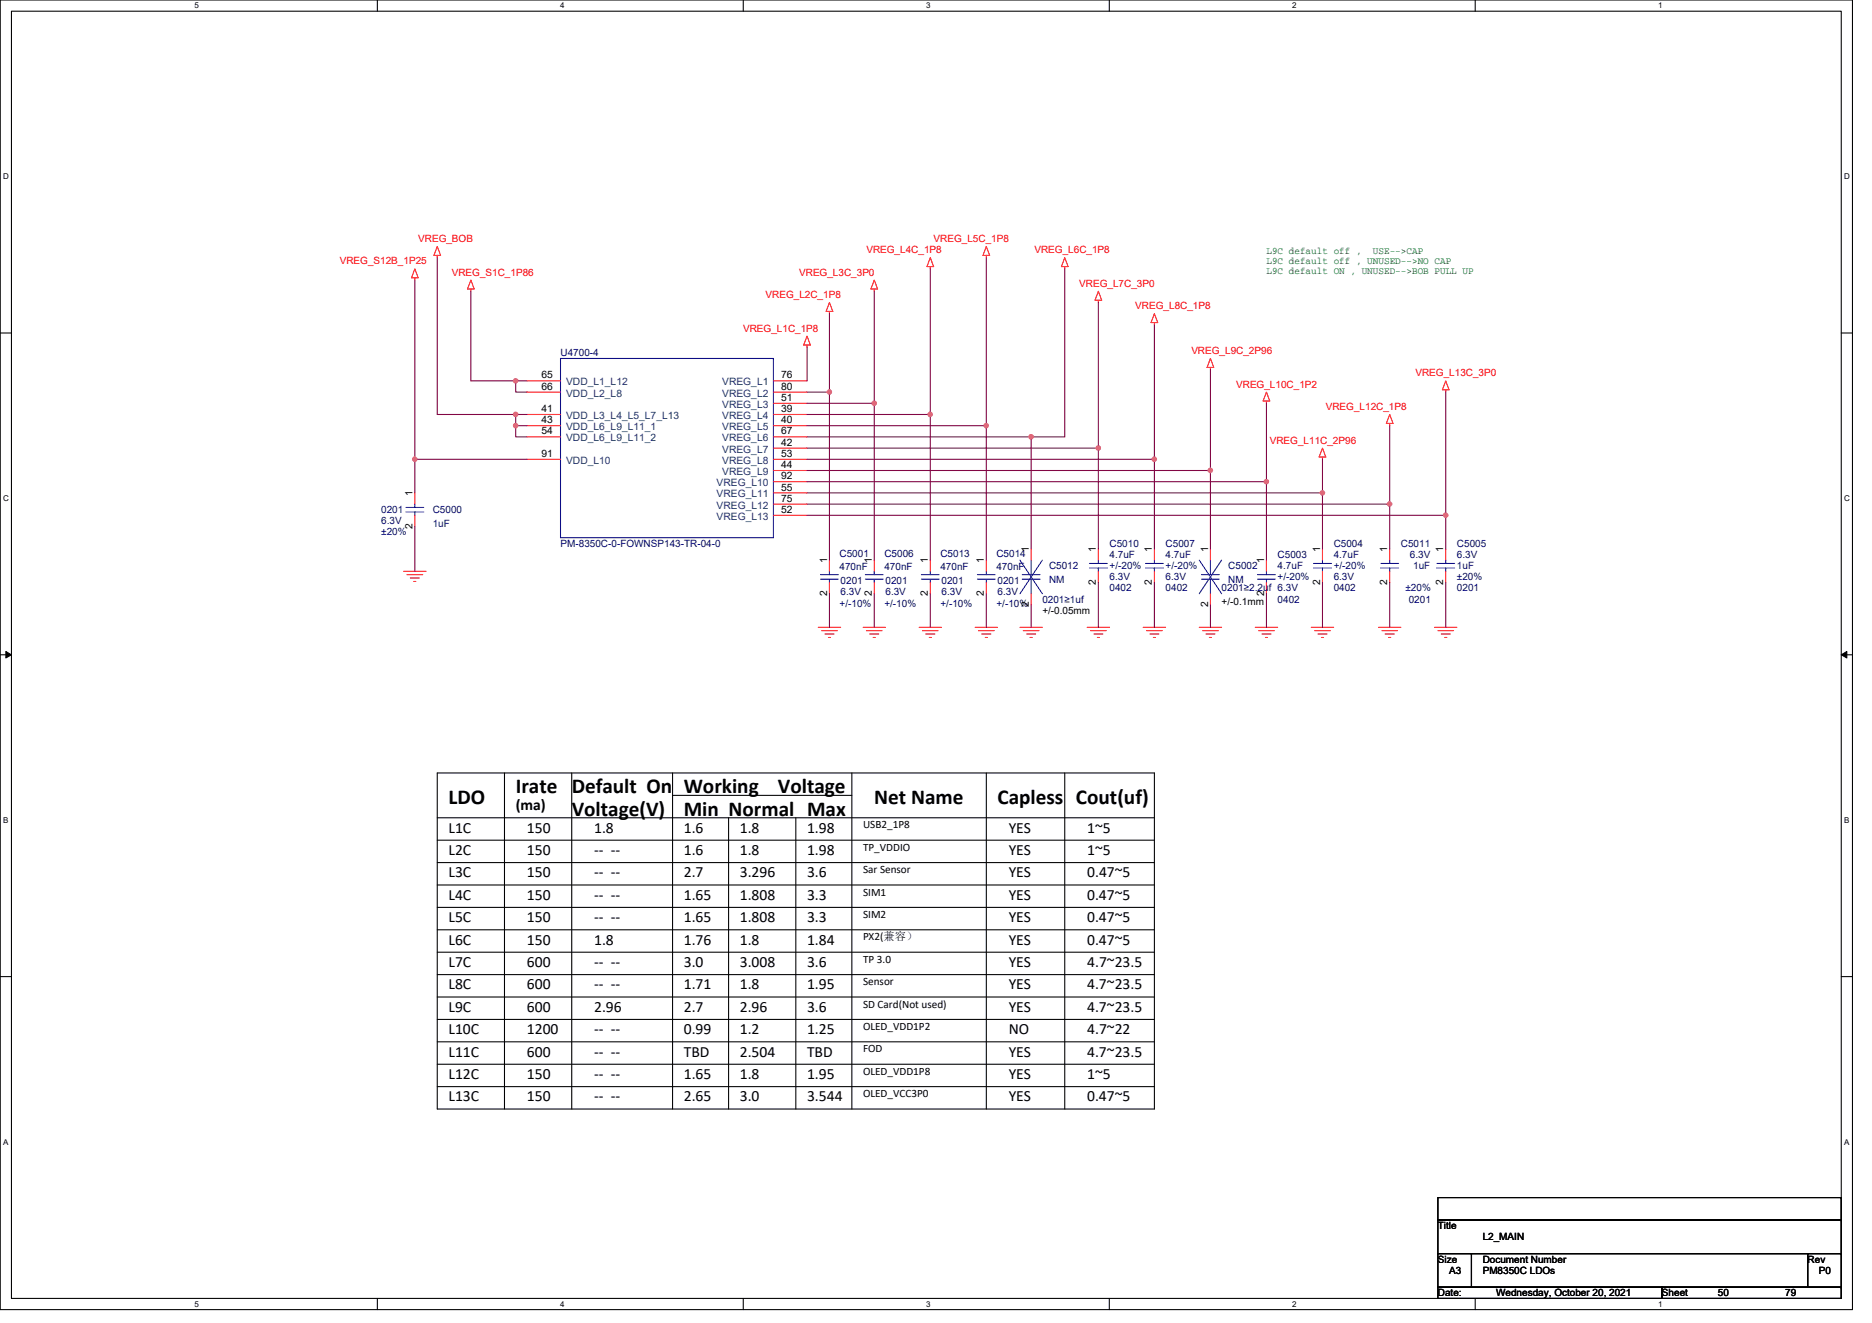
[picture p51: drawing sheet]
<svg xmlns="http://www.w3.org/2000/svg" width="297mm" height="210mm" viewBox="0 0 297 210" stroke-linecap="round" stroke-linejoin="round" font-family="sans-serif">
<defs><g id="words">
<g font-size="3.4">
<text x="81.8" y="125.9">Irate Default On</text>
<text x="108.5" y="125.9">Working</text>
<text x="123.4" y="125.9">Voltage</text>
<text x="71.2" y="127.7">LDO</text>
<text x="90.7" y="129.4">Voltage(V)</text>
<text x="108.5" y="129.4">Min Normal Max</text>
<text x="138.7" y="127.7">Net Name</text>
<text x="158.3" y="127.7">Capless</text>
<text x="170.7" y="127.7">Cout(uf)</text>
</g>
<g font-size="2.5">
<text x="81.8" y="128.6">(ma)</text>
<text x="71.2" y="135.7">L2C</text>
<text x="71.2" y="132.1">L1C</text>
<text x="83.6" y="135.7">150</text>
<text x="83.6" y="132.1">150</text>
<text x="94.3" y="132.1">1.8</text>
<text x="94.3" y="135.7">‐‐ ‐‐</text>
<text x="108.5" y="135.7">1.6</text>
<text x="108.5" y="132.1">1.6</text>
<text x="117.4" y="135.7">1.8</text>
<text x="117.4" y="132.1">1.8</text>
<text x="128.1" y="132.1">1.98</text>
<text x="128.1" y="135.7">1.98</text>
<text x="160.1" y="135.7">YES</text>
<text x="160.1" y="132.1">YES</text>
<text x="172.5" y="135.7">1~5</text>
<text x="172.5" y="132.1">1~5</text>
<text x="71.2" y="139.3">L3C</text>
<text x="71.2" y="142.8">L4C</text>
<text x="83.6" y="139.3">150</text>
<text x="83.6" y="142.8">150</text>
<text x="94.3" y="142.8">‐‐ ‐‐</text>
<text x="94.3" y="139.3">‐‐ ‐‐</text>
<text x="108.5" y="139.3">2.7</text>
<text x="108.5" y="142.8">1.65</text>
<text x="117.4" y="142.8">1.808</text>
<text x="117.4" y="139.3">3.296</text>
<text x="128.1" y="139.3">3.6</text>
<text x="128.1" y="142.8">3.3</text>
<text x="160.1" y="139.3">YES</text>
<text x="160.1" y="142.8">YES</text>
<text x="172.5" y="142.8">0.47~5</text>
<text x="172.5" y="139.3">0.47~5</text>
<text x="71.2" y="149.9">L6C</text>
<text x="71.2" y="146.4">L5C</text>
<text x="83.6" y="146.4">150</text>
<text x="83.6" y="149.9">150</text>
<text x="94.3" y="149.9">1.8</text>
<text x="94.3" y="146.4">‐‐ ‐‐</text>
<text x="108.5" y="146.4">1.65</text>
<text x="108.5" y="149.9">1.76</text>
<text x="117.4" y="146.4">1.808</text>
<text x="117.4" y="149.9">1.8</text>
<text x="128.1" y="146.4">3.3</text>
<text x="128.1" y="149.9">1.84</text>
<text x="160.1" y="146.4">YES</text>
<text x="160.1" y="149.9">YES</text>
<text x="172.5" y="146.4">0.47~5</text>
<text x="172.5" y="149.9">0.47~5</text>
<text x="71.2" y="153.5">L7C</text>
<text x="83.6" y="153.5">600</text>
<text x="94.3" y="153.5">‐‐ ‐‐</text>
<text x="108.5" y="153.5">3.0</text>
<text x="117.4" y="153.5">3.008</text>
<text x="128.1" y="153.5">3.6</text>
<text x="160.1" y="153.5">YES</text>
<text x="172.5" y="153.5">4.7~23.5</text>
<text x="71.2" y="157">L8C</text>
<text x="71.2" y="160.6">L9C</text>
<text x="83.6" y="157">600</text>
<text x="83.6" y="160.6">600</text>
<text x="94.3" y="160.6">2.96</text>
<text x="94.3" y="157">‐‐ ‐‐</text>
<text x="108.5" y="160.6">2.7</text>
<text x="108.5" y="157">1.71</text>
<text x="117.4" y="160.6">2.96</text>
<text x="117.4" y="157">1.8</text>
<text x="128.1" y="157">1.95</text>
<text x="128.1" y="160.6">3.6</text>
<text x="160.1" y="157">YES</text>
<text x="160.1" y="160.6">YES</text>
<text x="172.5" y="157">4.7~23.5</text>
<text x="172.5" y="160.6">4.7~23.5</text>
<text x="71.2" y="164.1">L10C</text>
<text x="71.2" y="167.7">L11C</text>
<text x="83.6" y="164.1">1200</text>
<text x="83.6" y="167.7">600</text>
<text x="94.3" y="164.1">‐‐ ‐‐</text>
<text x="94.3" y="167.7">‐‐ ‐‐</text>
<text x="108.5" y="167.7">TBD</text>
<text x="108.5" y="164.1">0.99</text>
<text x="117.4" y="167.7">2.504</text>
<text x="117.4" y="164.1">1.2</text>
<text x="128.1" y="167.7">TBD</text>
<text x="128.1" y="164.1">1.25</text>
<text x="160.1" y="164.1">NO</text>
<text x="160.1" y="167.7">YES</text>
<text x="172.5" y="167.7">4.7~23.5</text>
<text x="172.5" y="164.1">4.7~22</text>
<text x="71.2" y="171.3">L12C</text>
<text x="83.6" y="171.3">150</text>
<text x="94.3" y="171.3">‐‐ ‐‐</text>
<text x="108.5" y="171.3">1.65</text>
<text x="117.4" y="171.3">1.8</text>
<text x="128.1" y="171.3">1.95</text>
<text x="160.1" y="171.3">YES</text>
<text x="172.5" y="171.3">1~5</text>
<text x="71.2" y="174.8">L13C</text>
<text x="83.6" y="174.8">150</text>
<text x="94.3" y="174.8">‐‐ ‐‐</text>
<text x="108.5" y="174.8">2.65</text>
<text x="117.4" y="174.8">3.0</text>
<text x="128.1" y="174.8">3.544</text>
<text x="160.1" y="174.8">YES</text>
<text x="172.5" y="174.8">0.47~5</text>
</g>
<g font-size="1.8">
<text x="136.9" y="131.5">USB2_1P8</text>
<text x="136.9" y="135">TP_VDDIO</text>
<text x="136.9" y="142.2">SIM1</text>
<text x="136.9" y="138.6">Sar Sensor</text>
<text x="136.9" y="145.7">SIM2</text>
<text x="136.9" y="149.3">PX2(兼容）</text>
<text x="136.9" y="152.8">TP 3.0</text>
<text x="136.9" y="156.4">Sensor</text>
<text x="136.9" y="159.9">SD Card(Not used)</text>
<text x="136.9" y="163.5">OLED_VDD1P2</text>
<text x="136.9" y="167">FOD</text>
<text x="136.9" y="170.6">OLED_VDD1P8</text>
<text x="136.9" y="174.2">OLED_VCC3P0</text>
</g>
<g font-size="1.6" fill="#f00">
<text x="53.9" y="42">VREG_S12B_1P25</text>
<text x="66.4" y="38.4">VREG_BOB</text>
<text x="137.5" y="40.2">VREG_L4C_1P8</text>
<text x="148.1" y="38.4">VREG_L5C_1P8</text>
<text x="164.1" y="40.2">VREG_L6C_1P8</text>
<text x="71.7" y="43.7">VREG_S1C_1P86</text>
<text x="121.5" y="47.3">VREG_L2C_1P8</text>
<text x="126.8" y="43.7">VREG_L3C_3P0</text>
<text x="171.3" y="45.5">VREG_L7C_3P0</text>
<text x="117.9" y="52.6">VREG_L1C_1P8</text>
<text x="180.1" y="49.1">VREG_L8C_1P8</text>
<text x="189" y="56.2">VREG_L9C_2P96</text>
<text x="224.6" y="59.7">VREG_L13C_3P0</text>
<text x="196.1" y="61.5">VREG_L10C_1P2</text>
<text x="210.4" y="65.1">VREG_L12C_1P8</text>
<text x="201.5" y="70.4">VREG_L11C_2P96</text>
</g>
<g font-size="1.6" fill="#008000">
<text x="201" y="40.4">L9C default off ,</text>
<text x="201" y="42">L9C default off , UNUSED--&gt;NO CAP</text>
<text x="217.8" y="40.4">USE--&gt;CAP</text>
<text x="201" y="43.5">L9C default ON , UNUSED--&gt;BOB PULL UP</text>
</g>
<g font-size="1.6" fill="#000080">
<text x="88.9" y="56.5">U4700-4</text>
<text x="60.5" y="81.4">0201</text>
<text x="60.5" y="83.2">6.3V</text>
<text x="68.7" y="81.4">C5000</text>
<text x="68.7" y="83.6">1uF</text>
<text x="60.5" y="85">±20%</text>
<text x="88.9" y="86.8">PM-8350C-0-FOWNSP143-TR-04-0</text>
<text x="133.2" y="88.4">C5001</text>
<text x="140.3" y="88.4">C5006</text>
<text x="149.2" y="88.4">C5013</text>
<text x="158.1" y="88.4">C5014</text>
<text x="176.1" y="86.8">C5010</text>
<text x="176.1" y="88.5">4.7uF</text>
<text x="185" y="86.8">C5007</text>
<text x="185" y="88.5">4.7uF</text>
<text x="202.7" y="88.5">C5003</text>
<text x="211.6" y="86.8">C5004</text>
<text x="211.6" y="88.5">4.7uF</text>
<text x="222.3" y="86.8">C5011</text>
<text x="223.7" y="88.5">6.3V</text>
<text x="231.2" y="86.8">C5005</text>
<text x="231.2" y="88.5">6.3V</text>
<text x="133.2" y="90.5">470nF</text>
<text x="133.4" y="92.6">0201</text>
<text x="133.4" y="94.4">6.3V</text>
<text x="140.3" y="90.5">470nF</text>
<text x="140.5" y="92.6">0201</text>
<text x="140.5" y="94.4">6.3V</text>
<text x="149.2" y="90.5">470nF</text>
<text x="149.4" y="92.6">0201</text>
<text x="149.4" y="94.4">6.3V</text>
<text x="158.1" y="90.5">470nF</text>
<text x="158.3" y="92.6">0201</text>
<text x="158.3" y="94.4">6.3V</text>
<text x="165.4" y="95.7">0201≥1uf</text>
<text x="166.5" y="90.3">C5012</text>
<text x="166.5" y="92.5">NM</text>
<text x="176.1" y="93.9">0402</text>
<text x="176.1" y="92.1">6.3V</text>
<text x="176.1" y="90.3">+/-20%</text>
<text x="185" y="93.9">0402</text>
<text x="185" y="92.1">6.3V</text>
<text x="185" y="90.3">+/-20%</text>
<text x="193.8" y="93.9">0201≥2.2uf 6.3V</text>
<text x="194.9" y="90.3">C5002</text>
<text x="194.9" y="92.5">NM</text>
<text x="202.7" y="90.3">4.7uF</text>
<text x="202.7" y="95.7">0402</text>
<text x="202.7" y="92.1">+/-20%</text>
<text x="211.6" y="93.9">0402</text>
<text x="211.6" y="92.1">6.3V</text>
<text x="211.6" y="90.3">+/-20%</text>
<text x="223" y="93.9">±20%</text>
<text x="223.5" y="95.7">0201</text>
<text x="224.2" y="90.3">1uF</text>
<text x="231.2" y="90.3">1uF</text>
<text x="231.2" y="93.9">0201</text>
<text x="231.2" y="92.1">±20%</text>
<text x="133.2" y="96.4">+/-10%</text>
<text x="140.3" y="96.4">+/-10%</text>
<text x="149.2" y="96.4">+/-10%</text>
<text x="158.1" y="96.4">+/-10%</text>
</g>
<g font-size="1.6">
<text x="85.9" y="60.1">65</text>
<text x="85.9" y="61.8">66</text>
<text x="85.9" y="65.4">41</text>
<text x="124" y="60.1">76</text>
<text x="124" y="61.8">80</text>
<text x="124" y="63.6">51</text>
<text x="124" y="65.4">39</text>
<text x="85.9" y="67.2">43</text>
<text x="85.9" y="69">54</text>
<text x="124" y="67.2">40</text>
<text x="124" y="69">67</text>
<text x="124" y="70.7">42</text>
<text x="85.9" y="72.5">91</text>
<text x="124" y="72.5">53</text>
<text x="124" y="74.3">44</text>
<text x="124" y="76.1">92</text>
<text x="124" y="77.9">55</text>
<text x="65.4" y="83.9" transform="rotate(-90 65.4 83.9)">2</text>
<text x="65.4" y="78.8" transform="rotate(-90 65.4 78.8)">1</text>
<text x="124" y="79.6">75</text>
<text x="124" y="81.4">52</text>
<text x="131.2" y="89.4" transform="rotate(-90 131.2 89.4)">1</text>
<text x="138.3" y="89.4" transform="rotate(-90 138.3 89.4)">1</text>
<text x="147.2" y="89.4" transform="rotate(-90 147.2 89.4)">1</text>
<text x="156.1" y="89.4" transform="rotate(-90 156.1 89.4)">1</text>
<text x="163.2" y="87.7" transform="rotate(-90 163.2 87.7)">1</text>
<text x="173.9" y="87.7" transform="rotate(-90 173.9 87.7)">1</text>
<text x="182.8" y="87.7" transform="rotate(-90 182.8 87.7)">1</text>
<text x="191.7" y="87.7" transform="rotate(-90 191.7 87.7)">1</text>
<text x="200.6" y="89.4" transform="rotate(-90 200.6 89.4)">1</text>
<text x="209.5" y="87.7" transform="rotate(-90 209.5 87.7)">1</text>
<text x="220.1" y="87.7" transform="rotate(-90 220.1 87.7)">1</text>
<text x="229" y="87.7" transform="rotate(-90 229 87.7)">1</text>
<text x="131.2" y="94.6" transform="rotate(-90 131.2 94.6)">2</text>
<text x="138.3" y="94.6" transform="rotate(-90 138.3 94.6)">2</text>
<text x="147.2" y="94.6" transform="rotate(-90 147.2 94.6)">2</text>
<text x="156.1" y="94.6" transform="rotate(-90 156.1 94.6)">2</text>
<text x="173.9" y="92.8" transform="rotate(-90 173.9 92.8)">2</text>
<text x="182.8" y="92.8" transform="rotate(-90 182.8 92.8)">2</text>
<text x="200.6" y="94.6" transform="rotate(-90 200.6 94.6)">2</text>
<text x="209.5" y="92.8" transform="rotate(-90 209.5 92.8)">2</text>
<text x="220.1" y="92.8" transform="rotate(-90 220.1 92.8)">2</text>
<text x="229" y="92.8" transform="rotate(-90 229 92.8)">2</text>
<text x="163.2" y="96.4" transform="rotate(-90 163.2 96.4)">2</text>
<text x="165.4" y="97.4">+/-0.05mm</text>
<text x="191.7" y="96.4" transform="rotate(-90 191.7 96.4)">2</text>
<text x="193.8" y="96">+/-0.1mm</text>
<text x="228.2" y="195.1">Title</text>
<text x="235.3" y="196.8">L2_MAIN</text>
<text x="228.2" y="200.4">Size</text>
<text x="229.9" y="202.2">A3</text>
<text x="235.3" y="200.4">Document Number</text>
<text x="235.3" y="202.2">PM8350C LDOs</text>
<text x="286.8" y="200.4">Rev</text>
<text x="288.6" y="202.2">P0</text>
<text x="228.2" y="205.7">Date:</text>
<text x="237.4" y="205.7">Wednesday, October 20, 2021</text>
<text x="263.7" y="205.7">Sheet</text>
<text x="272.6" y="205.7">50</text>
<text x="283.3" y="205.7">79</text>
</g>
<g font-size="1.6" fill="#004080">
<text x="89.8" y="61.2">VDD_L1_L12</text>
<text x="89.8" y="63">VDD_L2_L8</text>
<text x="114.6" y="61.2">VREG_L1</text>
<text x="114.6" y="63">VREG_L2</text>
<text x="114.6" y="64.7">VREG_L3</text>
<text x="89.8" y="66.5">VDD_L3_L4_L5_L7_L13</text>
<text x="89.8" y="68.3">VDD_L6_L9_L11_1</text>
<text x="89.8" y="70.1">VDD_L6_L9_L11_2</text>
<text x="114.6" y="66.5">VREG_L4</text>
<text x="114.6" y="68.3">VREG_L5</text>
<text x="114.6" y="70.1">VREG_L6</text>
<text x="114.6" y="71.8">VREG_L7</text>
<text x="89.8" y="73.6">VDD_L10</text>
<text x="113.7" y="77.2">VREG_L10</text>
<text x="114.6" y="73.6">VREG_L8</text>
<text x="114.6" y="75.4">VREG_L9</text>
<text x="113.7" y="79">VREG_L11</text>
<text x="113.7" y="80.7">VREG_L12</text>
<text x="113.7" y="82.5">VREG_L13</text>
</g>
<g font-size="1.3">
<text x="30.8" y="1.3">5</text>
<text x="88.9" y="1.3">4</text>
<text x="147" y="1.3">3</text>
<text x="205" y="1.3">2</text>
<text x="263.1" y="1.3">1</text>
<text x=".5" y="28.4">D</text>
<text x="292.6" y="28.4">D</text>
<text x=".5" y="79.5">C</text>
<text x="292.6" y="79.5">C</text>
<text x=".5" y="130.6">B</text>
<text x="292.6" y="130.6">B</text>
<text x=".5" y="181.7">A</text>
<text x="292.6" y="181.7">A</text>
<text x="30.8" y="207.4">5</text>
<text x="88.9" y="207.4">4</text>
<text x="147" y="207.4">3</text>
<text x="205" y="207.4">2</text>
<text x="263.1" y="207.4">1</text>
</g>
</g></defs>
<path d="M0 0h293.9v207.9h-293.9zM1.8 1.8h290.4v204.3h-290.4z" fill="none" stroke="#000" stroke-width=".17"/>
<g fill="#fff">
<path d="M30.8 .2h.7v1.4h-.7z"/>
<path d="M30.8 206.3h.7v1.4h-.7z"/>
</g>
<path d="M59.9 0v1.8M59.9 206.1v1.8" fill="none" stroke="#000" stroke-width=".17"/>
<g fill="#fff">
<path d="M88.9 .2h.7v1.4h-.7z"/>
<path d="M88.9 206.3h.7v1.4h-.7z"/>
</g>
<path d="M117.9 0v1.8M117.9 206.1v1.8" fill="none" stroke="#000" stroke-width=".17"/>
<g fill="#fff">
<path d="M147 .2h.7v1.4h-.7z"/>
<path d="M147 206.3h.7v1.4h-.7z"/>
</g>
<path d="M176 0v1.8M176 206.1v1.8" fill="none" stroke="#000" stroke-width=".17"/>
<g fill="#fff">
<path d="M205 .2h.7v1.4h-.7z"/>
<path d="M205 206.3h.7v1.4h-.7z"/>
</g>
<path d="M234.1 0v1.8M234.1 206.1v1.8" fill="none" stroke="#000" stroke-width=".17"/>
<g fill="#fff">
<path d="M263.1 .2h.7v1.4h-.7z"/>
<path d="M263.1 206.3h.7v1.4h-.7z"/>
<path d="M.5 27.3h.9v1.4h-.9z"/>
<path d="M292.6 27.3h.9v1.4h-.9z"/>
<path d="M.5 78.4h.9v1.4h-.9z"/>
<path d="M292.6 78.4h.9v1.4h-.9z"/>
</g>
<path d="M0 52.9h1.8M292.2 52.9h1.7" fill="none" stroke="#000" stroke-width=".17"/>
<g fill="#fff">
<path d="M.5 129.5h.8v1.4h-.8z"/>
<path d="M292.6 129.5h.9v1.4h-.9z"/>
</g>
<path d="M0 103.9h1.8M292.2 103.9h1.7" fill="none" stroke="#000" stroke-width=".17"/>
<path d="M.9 103.4l.9 .5-.9 .5zM292.2 103.9l.8-.5v1z" fill="#000" stroke="#000" stroke-width=".16"/>
<g fill="#fff">
<path d="M.5 180.5h.8v1.4h-.8z"/>
<path d="M292.6 180.5h.9v1.4h-.9z"/>
</g>
<g fill="none" stroke="#000" stroke-width=".17">
<path d="M69.4 122.7h113.8v53.3h-113.8zM69.4 129.8h113.8M69.4 133.3h113.8M69.4 136.9h113.8M80 122.7v53.3M90.7 122.7v53.3M106.7 122.7v53.3M106.7 126.2h28.5M115.6 129.8v46.2M126.3 129.8v46.2M135.2 122.7v53.3M156.5 122.7v53.3"/>
<path d="M168.9 122.7v53.3M0 155h1.8M69.4 140.5h113.8M69.4 144h113.8M69.4 147.6h113.8M69.4 151.1h113.8M69.4 154.7h113.8M69.4 158.2h113.8M292.2 155h1.7M69.4 161.8h113.8M69.4 165.4h113.8M69.4 168.9h113.8"/>
<path d="M69.4 172.5h113.8M228.2 190.1h64v3.5h-64zM228.2 193.6h64v5.4h-64zM228.2 199h5.3v5.3h-5.3zM233.5 199h.1M233.5 199h53.3v5.3h-53.3zM286.8 199h.1M286.8 199h5.4v5.3h-5.4zM292.2 190.1h.1M292.2 193.6h.1M292.2 199h.1M228.2 204.3h35.5v1.8h-35.5z"/>
<path d="M263.7 204.3h.1M263.7 204.3h28.5v1.8h-28.5zM292.2 204.3h.1"/>
</g>
<g fill="none" stroke="#f00" stroke-width=".17">
<path d="M69.4 39.1l.5 1.4h-1zM156.5 39.1l.5 1.4h-1zM65.8 42.7l.6 1.4h-1.1zM65.8 44.1v.4M69.4 40.5v.4M74.7 44.5l.5 1.4h-1zM74.7 45.9v.3M128.1 53.3l.5 1.5h-1.1zM128.1 54.8v.3M131.6 48l.5 1.4h-1zM131.6 49.4v.4M138.7 44.5l.6 1.4h-1.1z"/>
<path d="M138.7 45.9v.3M147.6 40.9l.5 1.4h-1zM147.6 42.3v.4M156.5 40.5v.4M168.9 40.9l.6 1.4h-1.1zM168.9 42.3v.4M174.3 46.2l.5 1.4h-1zM174.3 47.6v.4M183.2 49.8l.5 1.4h-1.1zM183.2 51.2v.4M192.1 56.9l.5 1.4h-1.1zM192.1 58.3v.4"/>
<path d="M65.8 78.2v1.8M83.6 60.5h5.3M83.6 62.2h5.3M83.6 65.8h5.3M83.6 67.6h5.3M83.6 69.3h5.3M83.6 72.9h5.3M122.7 60.5h5.4M122.7 62.2h5.4M122.7 64h5.4M122.7 65.8h5.4M122.7 67.6h5.4"/>
<path d="M122.7 69.3h5.4M122.7 71.1h5.4M122.7 72.9h5.4M122.7 74.7h5.4M122.7 76.5h5.4M122.7 78.2h5.4M201 62.2l.5 1.4h-1.1zM201 63.6v.4M209.8 71.1l.6 1.4h-1.1zM209.8 72.5v.4M220.5 65.8l.5 1.4h-1zM220.5 67.2v.4"/>
<path d="M229.4 60.5l.5 1.4h-1zM229.4 61.9v.3M64 90.7h3.6M64.6 91.2h2.5M65.1 91.7h1.4M65.7 92.3h.3M65.8 81.8v1.8M122.7 80h5.4M122.7 81.8h5.4M129.8 99.6h3.6M131.6 88.9v1.8M131.6 92.5v1.7"/>
<path d="M136.9 99.6h3.6M138.7 88.9v1.8M138.7 92.5v1.7M145.8 99.6h3.6M147.6 88.9v1.8M147.6 92.5v1.7M154.7 99.6h3.6M156.5 88.9v1.8M156.5 92.5v1.7M161.8 99.6h3.6M163.6 87.1v1.8M163.6 94.2v1.8"/>
<path d="M172.5 99.6h3.6M174.3 87.1v1.8M174.3 90.7v1.8M181.4 99.6h3.6M183.2 87.1v1.8M183.2 90.7v1.8M190.3 99.6h3.5M192.1 87.1v1.8M192.1 94.2v1.8M199.2 99.6h3.5M201 88.9v1.8M201 92.5v1.7"/>
<path d="M208.1 99.6h3.5M209.8 87.1v1.8M209.8 90.7v1.8M218.7 99.6h3.6M220.5 87.1v1.8M220.5 90.7v1.8M227.6 99.6h3.6M229.4 87.1v1.8M229.4 90.7v1.8M130.4 100.1h2.5M130.9 100.6h1.4M131.4 101.2h.4"/>
<path d="M137.5 100.1h2.5M138 100.6h1.4M138.6 101.2h.3M146.4 100.1h2.5M146.9 100.6h1.4M147.4 101.2h.4M155.3 100.1h2.5M155.8 100.6h1.4M156.3 101.2h.4M162.4 100.1h2.5M162.9 100.6h1.4M163.4 101.2h.4"/>
<path d="M173 100.1h2.5M173.6 100.6h1.4M174.1 101.2h.4M181.9 100.1h2.5M182.5 100.6h1.4M183 101.2h.3M190.8 100.1h2.5M191.3 100.6h1.5M191.9 101.2h.3M199.7 100.1h2.5M200.2 100.6h1.5M200.8 101.2h.3"/>
<path d="M208.6 100.1h2.5M209.1 100.6h1.5M209.7 101.2h.3M219.3 100.1h2.5M219.8 100.6h1.4M220.3 101.2h.4M228.2 100.1h2.4M228.7 100.6h1.4M229.2 101.2h.4"/>
</g>
<g fill="none" stroke="#00f" stroke-width=".17">
<path d="M88.9 56.9h33.8v28.4h-33.8zM122.7 56.9h.1M64.4 80.5h2.8M64.4 81.3h2.8M65.8 80v.5M65.8 81.3v.5M130.2 91.2h2.8M130.2 91.9h2.8M131.6 90.7v.5M131.6 91.9v.6M137.3 91.2h2.8M137.3 91.9h2.8"/>
<path d="M138.7 90.7v.5M138.7 91.9v.6M146.2 91.2h2.8M146.2 91.9h2.8M147.6 90.7v.5M147.6 91.9v.6M155.1 91.2h2.8M155.1 91.9h2.8M156.5 90.7v.5M156.5 91.9v.6M161.8 88.9l3.6 5.3M162.2 91.2h2.8"/>
<path d="M162.2 91.9h2.8M163.6 88.9v2.3M163.6 91.9v2.3M165.4 88.9l-3.6 5.3M172.9 89.4h2.8M172.9 90.1h2.8M174.3 88.9v.5M174.3 90.1v.6M181.8 89.4h2.8M181.8 90.1h2.8M183.2 88.9v.5M183.2 90.1v.6"/>
<path d="M190.3 88.9l3.5 5.3M190.6 91.2h2.9M190.6 91.9h2.9M192.1 88.9v2.3M192.1 91.9v2.3M193.8 88.9l-3.5 5.3M199.5 91.2h2.9M199.5 91.9h2.9M201 90.7v.5M201 91.9v.6M208.4 89.4h2.9M208.4 90.1h2.9"/>
<path d="M209.8 88.9v.5M209.8 90.1v.6M219.1 89.4h2.8M219.1 90.1h2.8M220.5 88.9v.5M220.5 90.1v.6M228 89.4h2.8M228 90.1h2.8M229.4 88.9v.5M229.4 90.1v.6"/>
</g>
<g fill="none" stroke="#800040" stroke-width=".17">
<path d="M65.8 44.5v28.4h17.8M69.4 40.9v24.9h12.4M74.7 46.2v14.3h7.1M128.1 55.1v5.4M131.6 49.8v12.4M138.7 46.2v17.8M147.6 42.7v23.1M156.5 40.9v26.7M168.9 42.7v26.6h-5.3M174.3 48v23.1M183.2 51.6v21.3M192.1 58.7v16"/>
<path d="M65.8 72.9v5.3M81.8 65.8v1.8h1.8M81.8 67.6v1.7h1.8M81.8 60.5v1.7h1.8M81.8 60.5h1.8M81.8 65.8h1.8M128.1 74.7h64M128.1 76.5h72.9M128.1 78.2h81.7M128.1 64h10.6M128.1 69.3h35.5M128.1 62.2h3.5"/>
<path d="M128.1 71.1h46.2M128.1 72.9h55.1M128.1 65.8h19.5M128.1 67.6h28.4M131.6 62.2v26.7M138.7 64v24.9M147.6 65.8v23.1M156.5 67.6v21.3M163.6 69.3v17.8M174.3 71.1v16M183.2 72.9v14.2M192.1 74.7v12.4"/>
<path d="M201 76.5v12.4M201 64v12.5M209.8 78.2v8.9M209.8 72.9v5.3M220.5 67.6v12.4M229.4 62.2v19.6M65.8 83.6v7.1M128.1 81.8h101.3M128.1 80h92.4M131.6 94.2v5.4M138.7 94.2v5.4M147.6 94.2v5.4"/>
<path d="M156.5 94.2v5.4M163.6 96v3.6M174.3 92.5v7.1M183.2 92.5v7.1M192.1 96v3.6M201 94.2v5.4M209.8 92.5v7.1M220.5 92.5v7.1M220.5 80v7.1M229.4 92.5v7.1M229.4 81.8v5.3"/>
</g>
<g fill="#f0f" stroke="#f0f" stroke-width=".17">
<circle cx="138.7" cy="64" r=".35"/>
<circle cx="81.8" cy="60.4" r=".35"/>
<circle cx="147.6" cy="65.8" r=".35"/>
<circle cx="163.6" cy="69.3" r=".35"/>
<circle cx="192.1" cy="74.7" r=".35"/>
<circle cx="200.9" cy="76.4" r=".35"/>
<circle cx="209.8" cy="78.2" r=".35"/>
<circle cx="220.5" cy="80" r=".35"/>
<circle cx="81.8" cy="65.8" r=".35"/>
<circle cx="81.8" cy="67.6" r=".35"/>
<circle cx="65.8" cy="72.9" r=".35"/>
<circle cx="156.5" cy="67.6" r=".35"/>
<circle cx="174.3" cy="71.1" r=".35"/>
<circle cx="183.2" cy="72.9" r=".35"/>
<circle cx="229.4" cy="81.8" r=".35"/>
<circle cx="131.6" cy="62.2" r=".35"/>
</g>
<use href="#words"/>
</svg>
